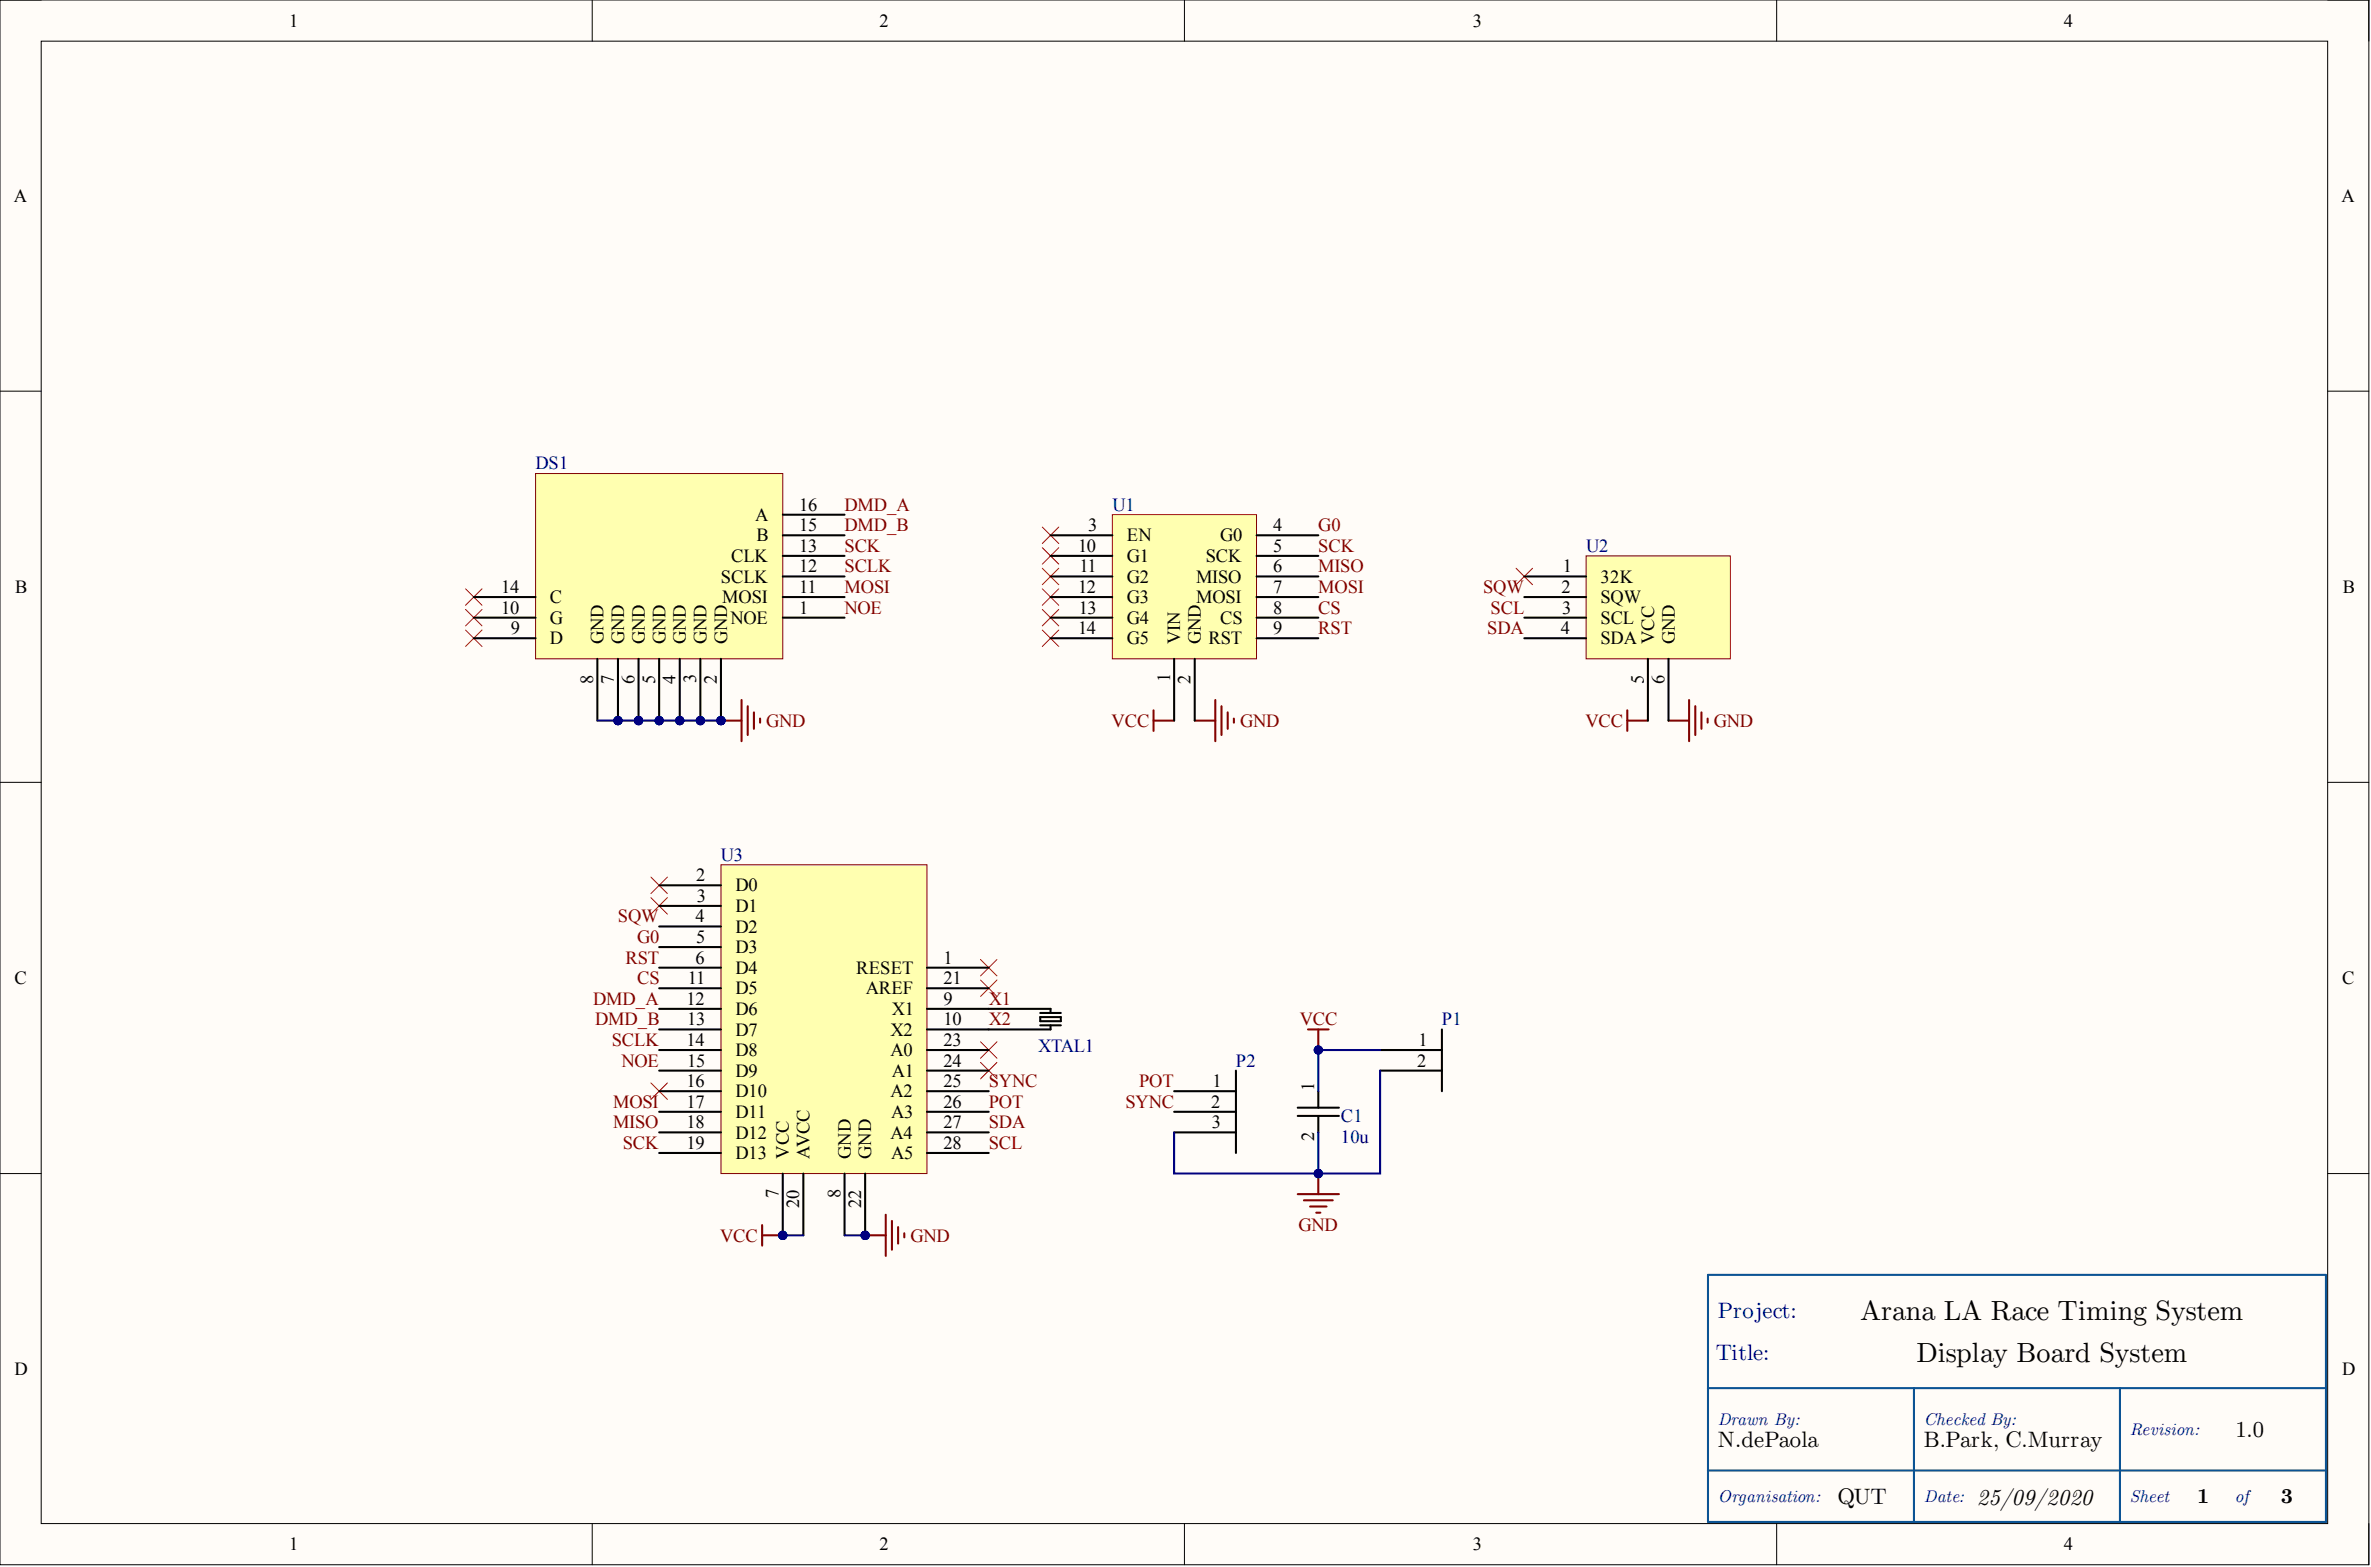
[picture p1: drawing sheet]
<svg xmlns="http://www.w3.org/2000/svg" width="292mm" height="193mm" viewBox="0 0 292 193" stroke-linecap="round" stroke-linejoin="round" font-family="sans-serif">
<defs><g id="words">
<g font-size="3.5">
<text x="229.2" y="162.6">Arana LA Race Timing System</text>
<text x="236.1" y="167.7">Display Board System</text>
</g>
<g font-size="2.8" fill="#000080">
<text x="211.4" y="167.4">Title:</text>
<text x="211.6" y="162.4">Project:</text>
</g>
<g font-size="2.8">
<text x="211.6" y="178.2">N.dePaola</text>
<text x="237" y="178.2">B.Parka C.Murray</text>
<text x="275.4" y="177">1.0</text>
<text x="226.4" y="185.2">QUT</text>
<text x="243.5" y="185.3">25a09a2020</text>
</g>
<g font-size="2.6">
<text x="270.7" y="185.1">a</text>
<text x="281" y="185.1">3</text>
</g>
<g font-size="2.3">
<text x="35.6" y="3.3">1</text>
<text x="108.4" y="3.3">2</text>
<text x="181.4" y="3.3">3</text>
<text x="254.3" y="3.3">4</text>
<text x="1.7" y="24.8">A</text>
<text x="288.5" y="24.8">A</text>
<text x="93" y="64.1">A</text>
<text x="98.5" y="65.4">15</text>
<text x="98.5" y="62.9">16</text>
<text x="134.1" y="65.4">3</text>
<text x="156.8" y="65.4">4</text>
<text x="88.8" y="71.8">SCLK</text>
<text x="90.1" y="69.2">CLK</text>
<text x="93.2" y="66.7">B</text>
<text x="98.5" y="70.5">12</text>
<text x="98.5" y="67.9">13</text>
<text x="132.8" y="67.9">10</text>
<text x="133" y="70.5">11</text>
<text x="138.8" y="66.7">EN</text>
<text x="138.8" y="69.2">G1</text>
<text x="138.8" y="71.8">G2</text>
<text x="147.4" y="71.8">MISO</text>
<text x="148.5" y="69.2">SCK</text>
<text x="150.3" y="66.7">G0</text>
<text x="156.8" y="67.9">5</text>
<text x="156.8" y="70.5">6</text>
<text x="192.5" y="70.5">1</text>
<text x="197.2" y="71.8">32K</text>
<text x="1.9" y="73">B</text>
<text x="61.8" y="75.6">10</text>
<text x="61.8" y="73">14</text>
<text x="67.8" y="76.8">G</text>
<text x="67.8" y="74.3">C</text>
<text x="89" y="74.3">MOSI</text>
<text x="90" y="76.8">NOE</text>
<text x="98.5" y="75.6">1</text>
<text x="98.5" y="73">11</text>
<text x="132.8" y="73">12</text>
<text x="132.9" y="75.6">13</text>
<text x="138.8" y="74.3">G3</text>
<text x="138.8" y="76.8">G4</text>
<text x="147.4" y="74.3">MOSI</text>
<text x="150.3" y="76.8">CS</text>
<text x="156.8" y="73">7</text>
<text x="156.8" y="75.6">8</text>
<text x="192.4" y="73">2</text>
<text x="192.4" y="75.6">3</text>
<text x="197.2" y="74.3">SQW</text>
<text x="197.2" y="76.8">SCL</text>
<text x="288.6" y="73">B</text>
<text x="62.9" y="78.1">9</text>
<text x="67.8" y="79.4">D</text>
<text x="74.4" y="79.4" transform="rotate(-90 74.4 79.4)">GND</text>
<text x="76.9" y="79.4" transform="rotate(-90 76.9 79.4)">GND</text>
<text x="79.4" y="79.4" transform="rotate(-90 79.4 79.4)">GND</text>
<text x="82" y="79.4" transform="rotate(-90 82 79.4)">GND</text>
<text x="84.5" y="79.4" transform="rotate(-90 84.5 79.4)">GND</text>
<text x="87" y="79.4" transform="rotate(-90 87 79.4)">GND</text>
<text x="89.6" y="79.4" transform="rotate(-90 89.6 79.4)">GND</text>
<text x="132.8" y="78.1">14</text>
<text x="138.8" y="79.4">G5</text>
<text x="145.4" y="79.4" transform="rotate(-90 145.4 79.4)">VIN</text>
<text x="147.9" y="79.4" transform="rotate(-90 147.9 79.4)">GND</text>
<text x="148.9" y="79.4">RST</text>
<text x="156.8" y="78.1">9</text>
<text x="192.3" y="78.1">4</text>
<text x="197.2" y="79.4">SDA</text>
<text x="203.8" y="79.4" transform="rotate(-90 203.8 79.4)">VCC</text>
<text x="206.3" y="79.4" transform="rotate(-90 206.3 79.4)">GND</text>
<text x="73.1" y="84.2" transform="rotate(-90 73.1 84.2)">8</text>
<text x="75.6" y="84.2" transform="rotate(-90 75.6 84.2)">7</text>
<text x="78.2" y="84.2" transform="rotate(-90 78.2 84.2)">6</text>
<text x="80.7" y="84.2" transform="rotate(-90 80.7 84.2)">5</text>
<text x="83.2" y="84.3" transform="rotate(-90 83.2 84.3)">4</text>
<text x="85.8" y="84.1" transform="rotate(-90 85.8 84.1)">3</text>
<text x="88.3" y="84.2" transform="rotate(-90 88.3 84.2)">2</text>
<text x="144.1" y="84" transform="rotate(-90 144.1 84)">1</text>
<text x="146.7" y="84.2" transform="rotate(-90 146.7 84.2)">2</text>
<text x="202.5" y="84.2" transform="rotate(-90 202.5 84.2)">5</text>
<text x="205" y="84.2" transform="rotate(-90 205 84.2)">6</text>
<text x="85.7" y="113.6">4</text>
<text x="85.8" y="108.5">2</text>
<text x="85.9" y="111.1">3</text>
<text x="90.6" y="109.8">D0</text>
<text x="90.6" y="112.3">D1</text>
<text x="85.7" y="118.7">6</text>
<text x="85.8" y="116.1">5</text>
<text x="90.6" y="114.9">D2</text>
<text x="90.6" y="117.4">D3</text>
<text x="90.6" y="119.9">D4</text>
<text x="105.5" y="119.9">RESET</text>
<text x="116.2" y="118.7">1</text>
<text x="1.8" y="121.2">C</text>
<text x="84.6" y="123.7">12</text>
<text x="84.8" y="121.2">11</text>
<text x="90.6" y="122.5">D5</text>
<text x="90.6" y="125">D6</text>
<text x="106.7" y="122.5">AREF</text>
<text x="109.9" y="125">X1</text>
<text x="116.2" y="123.7">9</text>
<text x="116.2" y="121.2">21</text>
<text x="288.5" y="121.2">C</text>
<text x="84.6" y="128.8">14</text>
<text x="84.7" y="126.3">13</text>
<text x="84.7" y="131.3">15</text>
<text x="90.6" y="127.5">D7</text>
<text x="90.6" y="130.1">D8</text>
<text x="109.7" y="127.5">X2</text>
<text x="109.7" y="130.1">A0</text>
<text x="116.2" y="126.3">10</text>
<text x="116.2" y="128.8">23</text>
<text x="116.2" y="131.3">24</text>
<text x="174.6" y="131.3">2</text>
<text x="174.8" y="128.8">1</text>
<text x="84.6" y="133.9">16</text>
<text x="84.6" y="136.4">17</text>
<text x="90.6" y="132.6">D9</text>
<text x="90.6" y="135.1">D10</text>
<text x="90.6" y="137.7">D11</text>
<text x="109.7" y="135.1">A2</text>
<text x="109.8" y="137.7">A3</text>
<text x="109.9" y="132.6">A1</text>
<text x="116.2" y="133.9">25</text>
<text x="116.2" y="136.4">26</text>
<text x="149.2" y="136.4">2</text>
<text x="149.4" y="133.9">1</text>
<text x="161.9" y="134.4" transform="rotate(-90 161.9 134.4)">1</text>
<text x="84.6" y="138.9">18</text>
<text x="84.6" y="141.5">19</text>
<text x="90.6" y="140.2">D12</text>
<text x="90.6" y="142.7">D13</text>
<text x="97.2" y="142.7" transform="rotate(-90 97.2 142.7)">VCC</text>
<text x="99.7" y="142.7" transform="rotate(-90 99.7 142.7)">AVCC</text>
<text x="104.8" y="142.7" transform="rotate(-90 104.8 142.7)">GND</text>
<text x="107.3" y="142.7" transform="rotate(-90 107.3 142.7)">GND</text>
<text x="109.7" y="140.2">A4</text>
<text x="109.8" y="142.7">A5</text>
<text x="116.2" y="138.9">27</text>
<text x="116.2" y="141.5">28</text>
<text x="149.3" y="138.9">3</text>
<text x="161.9" y="140.5" transform="rotate(-90 161.9 140.5)">2</text>
<text x="95.9" y="147.6" transform="rotate(-90 95.9 147.6)">7</text>
<text x="98.5" y="148.7" transform="rotate(-90 98.5 148.7)">20</text>
<text x="103.5" y="147.6" transform="rotate(-90 103.5 147.6)">8</text>
<text x="106.1" y="148.7" transform="rotate(-90 106.1 148.7)">22</text>
<text x="1.8" y="169.4">D</text>
<text x="288.5" y="169.4">D</text>
<text x="35.6" y="190.9">1</text>
<text x="108.4" y="190.9">2</text>
<text x="181.4" y="190.9">3</text>
<text x="254.3" y="190.9">4</text>
</g>
<g font-size="2.3" fill="#000080">
<text x="66" y="57.8">DS1</text>
<text x="137" y="62.9">U1</text>
<text x="195.4" y="67.9">U2</text>
<text x="88.8" y="106">U3</text>
<text x="127.9" y="129.6">XTAL1</text>
<text x="152.3" y="131.3">P2</text>
<text x="177.6" y="126.3">P1</text>
<text x="165.2" y="138.2">C1</text>
<text x="165.2" y="140.7">10u</text>
</g>
<g font-size="2.3" fill="#800000">
<text x="104" y="62.9">DMD_A</text>
<text x="104" y="65.4">DMD_B</text>
<text x="162.4" y="65.4">G0</text>
<text x="104" y="67.9">SCK</text>
<text x="104" y="70.5">SCLK</text>
<text x="162.4" y="70.5">MISO</text>
<text x="162.4" y="67.9">SCK</text>
<text x="104" y="73">MOSI</text>
<text x="104" y="75.6">NOE</text>
<text x="162.4" y="75.6">CS</text>
<text x="162.4" y="73">MOSI</text>
<text x="182.7" y="73">SQW</text>
<text x="183.6" y="75.6">SCL</text>
<text x="162.4" y="78.1">RST</text>
<text x="183.2" y="78.1">SDA</text>
<text x="94.4" y="89.5">GND</text>
<text x="137" y="89.5">VCC</text>
<text x="152.8" y="89.5">GND</text>
<text x="195.3" y="89.5">VCC</text>
<text x="211.1" y="89.5">GND</text>
<text x="76.1" y="113.6">SQW</text>
<text x="77.1" y="118.7">RST</text>
<text x="78.5" y="116.1">G0</text>
<text x="73.1" y="123.7">DMD_A</text>
<text x="78.5" y="121.2">CS</text>
<text x="121.8" y="123.7">X1</text>
<text x="73.3" y="126.3">DMD_B</text>
<text x="75.4" y="128.8">SCLK</text>
<text x="76.6" y="131.3">NOE</text>
<text x="121.8" y="126.3">X2</text>
<text x="160.1" y="126.3">VCC</text>
<text x="75.5" y="136.4">MOSI</text>
<text x="121.8" y="133.9">SYNC</text>
<text x="121.8" y="136.4">POT</text>
<text x="138.6" y="136.4">SYNC</text>
<text x="140.3" y="133.9">POT</text>
<text x="75.5" y="138.9">MISO</text>
<text x="76.7" y="141.5">SCK</text>
<text x="121.8" y="141.5">SCL</text>
<text x="121.8" y="138.9">SDA</text>
<text x="88.7" y="152.9">VCC</text>
<text x="112.2" y="152.9">GND</text>
<text x="160" y="151.6">GND</text>
</g>
<g font-size="2.1" fill="#000080">
<text x="211.6" y="175.5">Drawn By:</text>
<text x="237" y="175.5">Checked By:</text>
<text x="262.4" y="176.7">Revision:</text>
<text x="211.6" y="185">Organisation:</text>
<text x="237" y="185">Date:</text>
<text x="262.4" y="185">Sheet</text>
<text x="275.3" y="185">of</text>
</g>
</g></defs>
<path d="M0 0h291.8v192.7h-291.8z" fill-rule="evenodd" fill="#fffcf8"/>
<path d="M0 0h291.8v192.7h-291.8z" fill="none" stroke="#000" stroke-width=".12"/>
<path d="M5.1 5.1h281.7v182.5h-281.7z" fill-rule="evenodd" fill="#fffcf8"/>
<g fill="none" stroke="#000" stroke-width=".12">
<path d="M0 0h5.1M73 0v5.1M145.9 0v5.1M218.9 0v5.1M286.8 0h5v5.1M5.1 5.1h281.7v182.5h-281.7zM0 48.2h5.1M286.8 48.2h5M0 96.3h5.1M286.8 96.3h5M0 144.5h5.1M286.8 144.5h5"/>
<path d="M73 187.6v5.1M145.9 187.6v5.1M218.9 187.6v5.1M291.8 187.6v5.1"/>
</g>
<path d="M200.5 87.5v2.5M200.5 88.7h2.5M93.9 150.9v2.5M93.9 152.1h2.5" fill="none" stroke="#800000" stroke-width=".25"/>
<circle cx="96.4" cy="152.1" r=".51" fill="#000080"/>
<circle cx="96.4" cy="152.1" r=".51" fill="none" stroke="#000080" stroke-width=".12"/>
<path d="M106.6 152.1h2.5M109.1 149.6v5.1M109.9 150.4v3.5M110.6 151.1v2M111.4 151.9v.5" fill="none" stroke="#800000" stroke-width=".25"/>
<circle cx="106.6" cy="152.1" r=".51" fill="#000080"/>
<circle cx="106.6" cy="152.1" r=".51" fill="none" stroke="#000080" stroke-width=".12"/>
<g fill="none" stroke="#800000" stroke-width=".25">
<path d="M88.8 88.7h2.6M91.4 86.2v5.1M92.1 87v3.5M92.9 87.7v2.1M93.6 88.5v.5M142.1 88.7h2.5M142.1 87.5v2.5M147.2 88.7h2.5M149.7 86.2v5.1M150.5 87v3.5M151.2 87.7v2.1M152 88.5v.5"/>
<path d="M205.6 88.7h2.5M208.1 86.2v5.1M208.9 87v3.5M209.6 87.7v2.1M210.4 88.5v.5"/>
</g>
<g fill="none" stroke="#f00" stroke-width=".12">
<path d="M128.4 64.9l2 2M128.4 67.4l2 2.1M128.4 70l2 2M128.4 72.5l2 2M128.4 75l2 2.1M128.4 77.6l2 2M130.4 64.9l-2 2M130.4 67.4l-2 2.1M130.4 70l-2 2M130.4 72.5l-2 2M130.4 75l-2 2.1M130.4 77.6l-2 2"/>
<path d="M186.8 70l2 2M188.8 70l-2 2M120.8 118.2l2 2M122.8 118.2l-2 2M80.2 133.4l2 2M82.2 133.4l-2 2M120.8 130.8l2 2.1M120.8 128.3l2 2M120.8 120.7l2 2M122.8 130.8l-2 2.1M122.8 128.3l-2 2M122.8 120.7l-2 2"/>
</g>
<circle cx="88.8" cy="88.7" r=".51" fill="#000080"/>
<circle cx="88.8" cy="88.7" r=".51" fill="none" stroke="#000080" stroke-width=".12"/>
<path d="M57.4 72.5l2 2M57.4 75l2 2.1M57.4 77.6l2 2M59.4 72.5l-2 2M59.4 75l-2 2.1M59.4 77.6l-2 2M80.2 108l2 2M80.2 110.5l2 2.1M82.2 108l-2 2M82.2 110.5l-2 2.1" fill="none" stroke="#f00" stroke-width=".12"/>
<path d="M159.9 147.1h5.1M160.6 147.8h3.6M161.4 148.6h2M162.2 149.3h.5M162.4 144.5v2.6" fill="none" stroke="#800000" stroke-width=".25"/>
<circle cx="162.4" cy="144.5" r=".51" fill="#000080"/>
<circle cx="162.4" cy="144.5" r=".51" fill="none" stroke="#000080" stroke-width=".12"/>
<path d="M161.1 126.8h2.6M162.4 126.8v2.5" fill="none" stroke="#800000" stroke-width=".25"/>
<circle cx="162.4" cy="129.3" r=".51" fill="#000080"/>
<circle cx="162.4" cy="129.3" r=".51" fill="none" stroke="#000080" stroke-width=".12"/>
<circle cx="88.8" cy="88.7" r=".51" fill="#000080"/>
<circle cx="88.8" cy="88.7" r=".51" fill="none" stroke="#000080" stroke-width=".12"/>
<circle cx="86.3" cy="88.7" r=".51" fill="#000080"/>
<circle cx="86.3" cy="88.7" r=".51" fill="none" stroke="#000080" stroke-width=".12"/>
<circle cx="83.7" cy="88.7" r=".51" fill="#000080"/>
<circle cx="83.7" cy="88.7" r=".51" fill="none" stroke="#000080" stroke-width=".12"/>
<circle cx="81.2" cy="88.7" r=".51" fill="#000080"/>
<circle cx="81.2" cy="88.7" r=".51" fill="none" stroke="#000080" stroke-width=".12"/>
<circle cx="78.7" cy="88.7" r=".51" fill="#000080"/>
<circle cx="78.7" cy="88.7" r=".51" fill="none" stroke="#000080" stroke-width=".12"/>
<circle cx="76.1" cy="88.7" r=".51" fill="#000080"/>
<circle cx="76.1" cy="88.7" r=".51" fill="none" stroke="#000080" stroke-width=".12"/>
<path d="M66 58.3h30.4v22.8h-30.4z" fill-rule="evenodd" fill="#ffffb0"/>
<path d="M66 58.3h30.4v22.8h-30.4z" fill="none" stroke="#800000" stroke-width=".12"/>
<path d="M96.4 76.1h7.6M88.8 81.1v7.6" fill="none" stroke="#000" stroke-width=".25"/>
<circle cx="88.8" cy="88.7" r=".51" fill="#000080"/>
<circle cx="88.8" cy="88.7" r=".51" fill="none" stroke="#000080" stroke-width=".12"/>
<path d="M86.3 81.1v7.6" fill="none" stroke="#000" stroke-width=".25"/>
<circle cx="86.3" cy="88.7" r=".51" fill="#000080"/>
<circle cx="86.3" cy="88.7" r=".51" fill="none" stroke="#000080" stroke-width=".12"/>
<path d="M83.7 81.1v7.6" fill="none" stroke="#000" stroke-width=".25"/>
<circle cx="83.7" cy="88.7" r=".51" fill="#000080"/>
<circle cx="83.7" cy="88.7" r=".51" fill="none" stroke="#000080" stroke-width=".12"/>
<path d="M81.2 81.1v7.6" fill="none" stroke="#000" stroke-width=".25"/>
<circle cx="81.2" cy="88.7" r=".51" fill="#000080"/>
<circle cx="81.2" cy="88.7" r=".51" fill="none" stroke="#000080" stroke-width=".12"/>
<path d="M78.7 81.1v7.6" fill="none" stroke="#000" stroke-width=".25"/>
<circle cx="78.7" cy="88.7" r=".51" fill="#000080"/>
<circle cx="78.7" cy="88.7" r=".51" fill="none" stroke="#000080" stroke-width=".12"/>
<path d="M76.1 81.1v7.6" fill="none" stroke="#000" stroke-width=".25"/>
<circle cx="76.1" cy="88.7" r=".51" fill="#000080"/>
<circle cx="76.1" cy="88.7" r=".51" fill="none" stroke="#000080" stroke-width=".12"/>
<path d="M58.4 78.6h7.6M58.4 76.1h7.6M58.4 73.5h7.6M96.4 73.5h7.6M96.4 71h7.6M96.4 68.5h7.6M96.4 65.9h7.6M96.4 63.4h7.6M73.6 81.1v7.6" fill="none" stroke="#000" stroke-width=".25"/>
<path d="M137 63.4h17.8v17.7h-17.8z" fill-rule="evenodd" fill="#ffffb0"/>
<path d="M137 63.4h17.8v17.7h-17.8z" fill="none" stroke="#800000" stroke-width=".12"/>
<g fill="none" stroke="#000" stroke-width=".25">
<path d="M129.4 65.9h7.6M129.4 68.5h7.6M129.4 71h7.6M129.4 73.5h7.6M129.4 76.1h7.6M129.4 78.6h7.6M154.8 65.9h7.6M154.8 68.5h7.6M154.8 71h7.6M154.8 73.5h7.6M154.8 76.1h7.6M154.8 78.6h7.6"/>
<path d="M144.6 81.1v7.6M147.2 81.1v7.6"/>
</g>
<circle cx="96.4" cy="152.1" r=".51" fill="#000080"/>
<circle cx="96.4" cy="152.1" r=".51" fill="none" stroke="#000080" stroke-width=".12"/>
<circle cx="106.6" cy="152.1" r=".51" fill="#000080"/>
<circle cx="106.6" cy="152.1" r=".51" fill="none" stroke="#000080" stroke-width=".12"/>
<path d="M88.8 106.5h25.4v38h-25.4z" fill-rule="evenodd" fill="#ffffb0"/>
<path d="M88.8 106.5h25.4v38h-25.4z" fill="none" stroke="#800000" stroke-width=".12"/>
<path d="M81.2 119.2h7.6M81.2 109h7.6M81.2 111.6h7.6M81.2 114.1h7.6M81.2 116.6h7.6M114.2 119.2h7.6M96.4 144.5v7.6" fill="none" stroke="#000" stroke-width=".25"/>
<circle cx="96.4" cy="152.1" r=".51" fill="#000080"/>
<circle cx="96.4" cy="152.1" r=".51" fill="none" stroke="#000080" stroke-width=".12"/>
<g fill="none" stroke="#000" stroke-width=".25">
<path d="M81.2 124.2h7.6M81.2 126.8h7.6M81.2 121.7h7.6M81.2 129.3h7.6M81.2 131.8h7.6M81.2 134.4h7.6M81.2 136.9h7.6M81.2 139.4h7.6M114.2 124.2h7.6M114.2 126.8h7.6M114.2 121.7h7.6M81.2 142h7.6"/>
<path d="M99 144.5v7.6M104 144.5v7.6M106.6 144.5v7.6"/>
</g>
<circle cx="106.6" cy="152.1" r=".51" fill="#000080"/>
<circle cx="106.6" cy="152.1" r=".51" fill="none" stroke="#000080" stroke-width=".12"/>
<path d="M114.2 129.3h7.6M114.2 131.8h7.6M114.2 134.4h7.6M114.2 136.9h7.6M114.2 139.4h7.6M114.2 142h7.6" fill="none" stroke="#000" stroke-width=".25"/>
<path d="M195.4 68.5h17.8v12.6h-17.8z" fill-rule="evenodd" fill="#ffffb0"/>
<path d="M195.4 68.5h17.8v12.6h-17.8z" fill="none" stroke="#800000" stroke-width=".12"/>
<g fill="none" stroke="#000" stroke-width=".25">
<path d="M187.8 71h7.6M187.8 73.5h7.6M187.8 76.1h7.6M187.8 78.6h7.6M203 81.1v7.6M205.6 81.1v7.6M121.8 124.2h7.6v.5M128.2 124.7h2.5M128.2 126.3h2.5M128.2 125.2h2.5v.6h-2.5zM129.4 126.3v.5h-7.6M144.6 134.4h7.7"/>
<path d="M144.6 136.9h7.7M144.6 139.4h7.7M152.3 131.8v10.2M159.9 136.4h5.1M159.9 137.4h5.1M162.4 134.4v2M162.4 137.4v2M170 129.3h7.6M170 131.8h7.6M177.6 126.8v7.6"/>
</g>
<path d="M210.4 157h76.1v30.4h-76.1zM210.4 170.9h76.1M235.8 170.9v16.5M261.2 170.9v16.5M210.4 181.1h76.1" fill="none" stroke="#0b5394" stroke-width=".25"/>
<path d="M170 129.3h-7.6v5.1" fill="none" stroke="#000080" stroke-width=".25"/>
<circle cx="162.4" cy="129.3" r=".51" fill="#000080"/>
<circle cx="162.4" cy="129.3" r=".51" fill="none" stroke="#000080" stroke-width=".12"/>
<path d="M73.6 88.7h15.2" fill="none" stroke="#000080" stroke-width=".25"/>
<circle cx="76.1" cy="88.7" r=".51" fill="#000080"/>
<circle cx="76.1" cy="88.7" r=".51" fill="none" stroke="#000080" stroke-width=".12"/>
<circle cx="78.7" cy="88.7" r=".51" fill="#000080"/>
<circle cx="78.7" cy="88.7" r=".51" fill="none" stroke="#000080" stroke-width=".12"/>
<circle cx="81.2" cy="88.7" r=".51" fill="#000080"/>
<circle cx="81.2" cy="88.7" r=".51" fill="none" stroke="#000080" stroke-width=".12"/>
<circle cx="83.7" cy="88.7" r=".51" fill="#000080"/>
<circle cx="83.7" cy="88.7" r=".51" fill="none" stroke="#000080" stroke-width=".12"/>
<circle cx="86.3" cy="88.7" r=".51" fill="#000080"/>
<circle cx="86.3" cy="88.7" r=".51" fill="none" stroke="#000080" stroke-width=".12"/>
<circle cx="88.8" cy="88.7" r=".51" fill="#000080"/>
<circle cx="88.8" cy="88.7" r=".51" fill="none" stroke="#000080" stroke-width=".12"/>
<path d="M96.4 152.1h2.6" fill="none" stroke="#000080" stroke-width=".25"/>
<circle cx="96.4" cy="152.1" r=".51" fill="#000080"/>
<circle cx="96.4" cy="152.1" r=".51" fill="none" stroke="#000080" stroke-width=".12"/>
<path d="M104 152.1h2.6" fill="none" stroke="#000080" stroke-width=".25"/>
<circle cx="106.6" cy="152.1" r=".51" fill="#000080"/>
<circle cx="106.6" cy="152.1" r=".51" fill="none" stroke="#000080" stroke-width=".12"/>
<path d="M144.6 139.4v5.1h17.8" fill="none" stroke="#000080" stroke-width=".25"/>
<circle cx="162.4" cy="144.5" r=".51" fill="#000080"/>
<circle cx="162.4" cy="144.5" r=".51" fill="none" stroke="#000080" stroke-width=".12"/>
<path d="M170 131.8v12.7h-7.6v-5.1" fill="none" stroke="#000080" stroke-width=".25"/>
<circle cx="162.4" cy="144.5" r=".51" fill="#000080"/>
<circle cx="162.4" cy="144.5" r=".51" fill="none" stroke="#000080" stroke-width=".12"/>
<use href="#words"/>
</svg>
